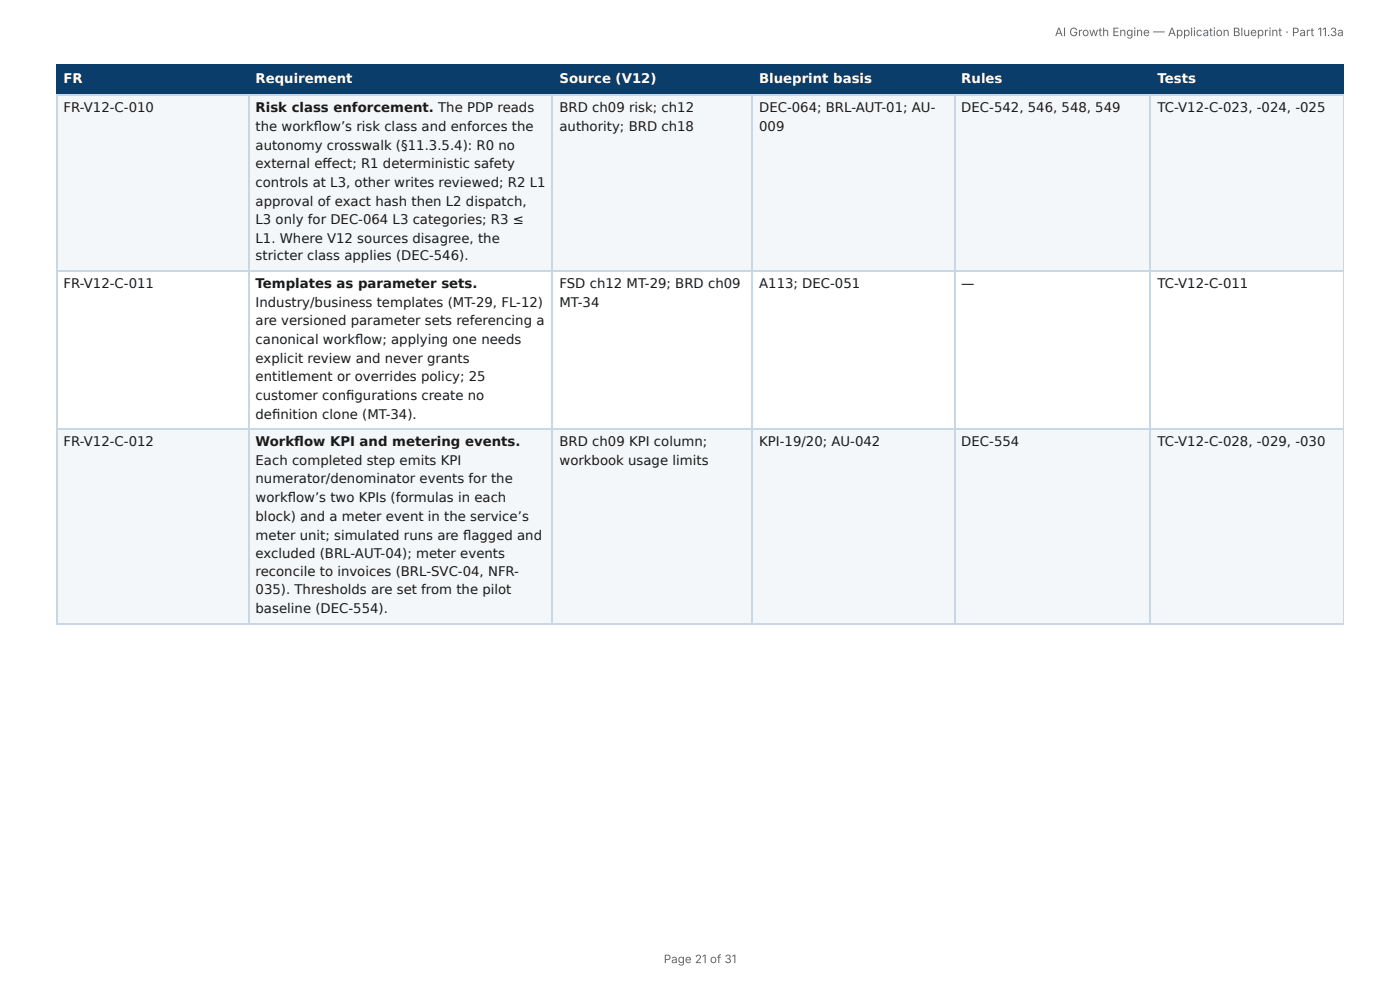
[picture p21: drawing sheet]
<svg xmlns="http://www.w3.org/2000/svg" width="297mm" height="210mm" viewBox="0 0 297 210" stroke-linecap="round" stroke-linejoin="round" font-family="sans-serif">
<defs><g id="words">
<g font-size="2.8" fill="#fff">
<text x="13.5" y="17.7">FR</text>
<text x="54.3" y="17.7">Requirement</text>
<text x="118.8" y="17.7">Source (V12)</text>
<text x="161.2" y="17.7">Blueprint basis</text>
<text x="204.2" y="17.7">Rules</text>
<text x="245.9" y="17.7">Tests</text>
</g>
<g font-size="2.8" fill="#1a1a1a">
<text x="13.5" y="23.8">FR-V12-C-010</text>
<text x="54.3" y="23.8">Risk class enforcement. The PDP reads</text>
<text x="118.8" y="23.8">BRD ch09 risk; ch12</text>
<text x="161.2" y="23.8">DEC-064; BRL-AUT-01; AU-</text>
<text x="204.2" y="23.8">DEC-542, 546, 548, 549</text>
<text x="245.9" y="23.8">TC-V12-C-023, -024, -025</text>
<text x="54.3" y="27.8">the workfl ow’s risk class and enforces the</text>
<text x="118.8" y="27.8">authority; BRD ch18</text>
<text x="161.2" y="27.8">009</text>
<text x="54.3" y="31.8">autonomy crosswalk (§11.3.5.4): R0 no</text>
<text x="54.3" y="35.7">external eff ect; R1 deterministic safety</text>
<text x="54.3" y="39.7">controls at L3, other writes reviewed; R2 L1</text>
<text x="54.3" y="43.7">approval of exact hash then L2 dispatch,</text>
<text x="54.3" y="47.6">L3 only for DEC-064 L3 categories; R3 ≤</text>
<text x="54.3" y="51.6">L1. Where V12 sources disagree, the</text>
<text x="54.3" y="55.3">stricter class applies (DEC-546).</text>
<text x="13.5" y="61.1">FR-V12-C-011</text>
<text x="54.3" y="61.1">Templates as parameter sets.</text>
<text x="54.3" y="65.1">Industry/business templates (MT-29, FL-12)</text>
<text x="118.8" y="61.1">FSD ch12 MT-29; BRD ch09</text>
<text x="118.8" y="65.1">MT-34</text>
<text x="161.2" y="61.1">A113; DEC-051</text>
<text x="204.2" y="61.1">—</text>
<text x="245.9" y="61.1">TC-V12-C-011</text>
<text x="54.3" y="69.1">are versioned parameter sets referencing a</text>
<text x="54.3" y="73">canonical workfl ow; applying one needs</text>
<text x="54.3" y="77">explicit review and never grants</text>
<text x="54.3" y="81">entitlement or overrides policy; 25</text>
<text x="54.3" y="84.9">customer confi gurations create no</text>
<text x="54.3" y="88.9">defi nition clone (MT-34).</text>
<text x="13.5" y="94.7">FR-V12-C-012</text>
<text x="54.3" y="94.7">Workfl ow KPI and metering events.</text>
<text x="118.8" y="94.7">BRD ch09 KPI column;</text>
<text x="161.2" y="94.7">KPI-19/20; AU-042</text>
<text x="204.2" y="94.7">DEC-554</text>
<text x="245.9" y="94.7">TC-V12-C-028, -029, -030</text>
<text x="54.3" y="98.7">Each completed step emits KPI</text>
<text x="118.8" y="98.7">workbook usage limits</text>
<text x="54.3" y="102.7">numerator/denominator events for the</text>
<text x="54.3" y="106.6">workfl ow’s two KPIs (formulas in each</text>
<text x="54.3" y="110.6">block) and a meter event in the service’s</text>
<text x="54.3" y="114.6">meter unit; simulated runs are fl agged and</text>
<text x="54.3" y="118.5">excluded (BRL-AUT-04); meter events</text>
<text x="54.3" y="122.2">reconcile to invoices (BRL-SVC-04, NFR-</text>
<text x="54.3" y="126.2">035). Thresholds are set from the pilot</text>
<text x="54.3" y="130.2">baseline (DEC-554).</text>
</g>
<g font-size="2.5" fill="#666">
<text x="224.1" y="7.7">AI Growth Engine — Application Blueprint · Part 11.3a</text>
<text x="141" y="204.5">Page 21 of 31</text>
</g>
</g></defs>
<g fill="#0b3d6b">
<path d="M12.2 14h40.7v6.1h-40.7z"/>
<path d="M52.9 14h64.6v6.1h-64.6z"/>
<path d="M117.5 14h42.3v6.1h-42.3z"/>
<path d="M159.8 14h42.9v6.1h-42.9z"/>
<path d="M202.7 14h41.8v6.1h-41.8z"/>
<path d="M244.5 14h40.9v6.1h-40.9z"/>
</g>
<g fill="#f4f7fa">
<path d="M12.2 20.1h40.7v37.6h-40.7z"/>
<path d="M52.9 20.1h64.6v37.6h-64.6z"/>
<path d="M117.5 20.1h42.3v37.6h-42.3z"/>
<path d="M159.8 20.1h42.9v37.6h-42.9z"/>
<path d="M202.7 20.1h41.8v37.6h-41.8z"/>
<path d="M244.5 20.1h40.9v37.6h-40.9z"/>
<path d="M12.2 91h40.7v41.6h-40.7z"/>
<path d="M52.9 91h64.6v41.6h-64.6z"/>
<path d="M117.5 91h42.3v41.6h-42.3z"/>
<path d="M159.8 91h42.9v41.6h-42.9z"/>
<path d="M202.7 91h41.8v41.6h-41.8z"/>
<path d="M244.5 91h40.9v41.6h-40.9z"/>
</g>
<path d="M11.9 13.9h273.5M12 13.8v6.6M52.8 13.8v6.6M117.3 13.8v6.6M159.7 13.8v6.6M202.8 13.8v6.6M244.3 13.8v6.6M11.9 20.2h273.5" fill="none" stroke="#0b3d6b" stroke-width=".26"/>
<path d="M285.3 13.8v6.6" fill="none" stroke="#0b3d6b" stroke-width=".21"/>
<path d="M11.9 20.2h273.5M12 20.4v112.2M52.8 20.4v112.2M117.3 20.4v112.2M159.7 20.4v112.2M202.8 20.4v112.2M244.3 20.4v112.2M11.9 57.5h273.5M11.9 91.1h273.5M11.9 132.4h273.5" fill="none" stroke="#c9d6e3" stroke-width=".26"/>
<path d="M285.3 20.4v112.2" fill="none" stroke="#c9d6e3" stroke-width=".21"/>
<use href="#words"/>
</svg>
